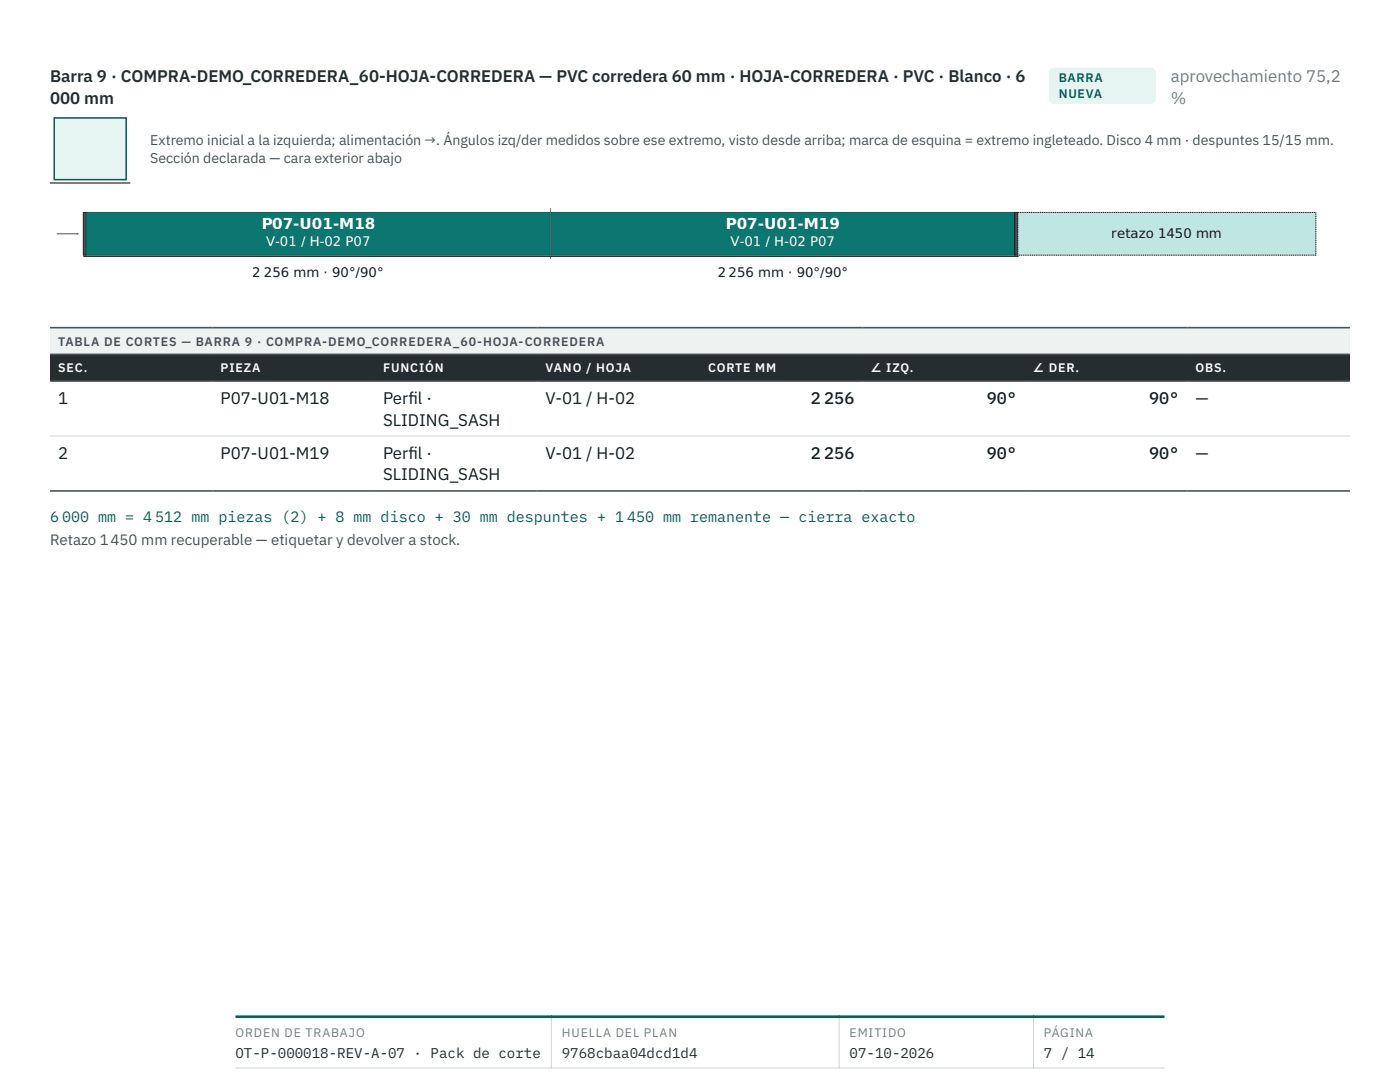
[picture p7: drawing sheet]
<svg xmlns="http://www.w3.org/2000/svg" width="279mm" height="216mm" viewBox="0 0 279 216" stroke-linecap="round" stroke-linejoin="round" font-family="sans-serif">
<defs><g id="words">
<g font-size="3.4" fill="#252d31">
<text x="10" y="16.4">Barra 9 · COMPRA-DEMO_CORREDERA_60-HOJA-CORREDERA — PVC corredera 60 mm · HOJA-CORREDERA · PVC · Blanco · 6</text>
<text x="10" y="20.8">000 mm</text>
</g>
<g font-size="3.4" fill="#727d82">
<text x="233.7" y="16.4">aprovechamiento 75,2</text>
<text x="233.7" y="20.8">%</text>
</g>
<g font-size="3.4" fill="#161c1f">
<text x="11.6" y="80.6">1</text>
<text x="44" y="80.6">P07-U01-M18</text>
<text x="76.5" y="80.6">Perf</text>
<text x="81.5" y="80.6">il ·</text>
<text x="108.9" y="80.6">V-01 / H-02</text>
<text x="161.8" y="80.6">2 256</text>
<text x="196.9" y="80.6">90°</text>
<text x="229.3" y="80.6">90°</text>
<text x="238.6" y="80.6">—</text>
<text x="76.5" y="85">SLIDING_SASH</text>
<text x="11.6" y="91.5">2</text>
<text x="44" y="91.5">P07-U01-M19</text>
<text x="76.5" y="91.5">Perf</text>
<text x="76.5" y="95.9">SLIDING_SASH</text>
<text x="81.5" y="91.5">il ·</text>
<text x="108.9" y="91.5">V-01 / H-02</text>
<text x="161.8" y="91.5">2 256</text>
<text x="196.9" y="91.5">90°</text>
<text x="229.3" y="91.5">90°</text>
<text x="238.6" y="91.5">—</text>
</g>
<g font-size="3" fill="#fcfdfc">
<text x="52.1" y="45.6">P07-U01-M18</text>
<text x="144.8" y="45.6">P07-U01-M19</text>
</g>
<text font-size="3" fill="#075f5a" x="10" y="104.2">6 000 mm = 4 512 mm piezas (2) + 8 mm disco + 30 mm despuntes + 1 450 mm remanente — cierra exacto</text>
<text font-size="3" fill="#465158" x="10" y="108.7">Retazo 1 450 mm recuperable — etiquetar y devolver a stock.</text>
<g font-size="2.8" fill="#465158">
<text x="30" y="28.9">Extremo inicial a la izquierda; alimentación →. Ángulos izq/der medidos sobre ese extremo, visto desde arriba; marca de esquina = extremo ingleteado. Disco 4 mm · despuntes 15/15 mm.</text>
<text x="30" y="32.6">Sección declarada — cara exterior abajo</text>
</g>
<g font-size="2.8" fill="#252d31">
<text x="47" y="211">OT-P-000018-REV-A-07 · Pack de corte</text>
<text x="112.1" y="211">9768cbaa04dcd1d4</text>
<text x="169.6" y="211">07-10-2026</text>
<text x="208.3" y="211">7 / 14</text>
</g>
<g font-size="2.7" fill="#161c1f">
<text x="221.9" y="47.5">retazo 1450 mm</text>
<text x="50.5" y="55.2">2</text>
<text x="52.7" y="55.2">256 mm · 90°/90°</text>
<text x="143.2" y="55.2">2</text>
<text x="145.4" y="55.2">256 mm · 90°/90°</text>
</g>
<g font-size="2.7" fill="#fcfdfc">
<text x="53.1" y="49">V-01 / H-02 P07</text>
<text x="145.8" y="49">V-01 / H-02 P07</text>
</g>
<g font-size="2.5" fill="#075f5a">
<text x="211.3" y="16.4">BARRA</text>
<text x="211.3" y="19.6">NUEVA</text>
</g>
<text font-size="2.5" fill="#465158" x="11.6" y="69">TABLA DE CORTES — BARRA 9 · COMPRA-DEMO_CORREDERA_60-HOJA-CORREDERA</text>
<g font-size="2.5" fill="#fcfdfc">
<text x="11.6" y="74.3">SEC.</text>
<text x="44" y="74.3">PIEZA</text>
<text x="76.5" y="74.3">FUNCIÓN</text>
<text x="108.9" y="74.3">VANO / HOJA</text>
<text x="141.3" y="74.3">CORTE MM</text>
<text x="173.7" y="74.3">∠ IZQ.</text>
<text x="206.1" y="74.3">∠ DER.</text>
<text x="238.6" y="74.3">OBS.</text>
</g>
<g font-size="2.5" fill="#727d82">
<text x="47" y="206.9">ORDEN DE TRABAJO</text>
<text x="112.1" y="206.9">HUELLA DEL PLAN</text>
<text x="169.6" y="206.9">EMITIDO</text>
<text x="208.3" y="206.9">PÁGINA</text>
</g>
</g></defs>
<path d="M209.3 13.5h21.4v7.2h-21.4z" fill="#e6f4f2"/>
<path d="M10 65.4h259.4v5.3h-259.4z" fill="#eef3f2"/>
<g fill="#252d31">
<path d="M10 70.7h32.4v5.3h-32.4z"/>
<path d="M42.4 70.7h32.5v5.3h-32.5z"/>
<path d="M74.9 70.7h32.4v5.3h-32.4z"/>
<path d="M107.3 70.7h32.4v5.3h-32.4z"/>
<path d="M139.7 70.7h32.4v5.3h-32.4z"/>
<path d="M172.1 70.7h32.5v5.3h-32.5z"/>
<path d="M204.5 70.7h32.5v5.3h-32.5z"/>
<path d="M237 70.7h32.4v5.3h-32.4z"/>
</g>
<path d="M10 87h259.4" fill="none" stroke="#cdd5d6" stroke-width=".2"/>
<path d="M10 65.4h259.4M10 70.7h259.4M10 76h259.4M10 98h259.4" fill="none" stroke="#465158" stroke-width=".32"/>
<path d="M10.8 23.5h14.4v12.3h-14.4z" fill="#e6f4f2" stroke="#075f5a" stroke-width=".31"/>
<path d="M10 36.7h16z" fill="#000" stroke="#b25e09" stroke-width=".62" stroke-linecap="butt"/>
<path d="M16.6 42.4h.6v8.5h-.6z" fill="#465158" stroke="#161c1f" stroke-width=".2"/>
<path d="M11.3 46.7h4.3z" fill="#000" stroke="#465158" stroke-width=".2"/>
<path d="M15.3 46.5l.4 .2-.4 .1z" fill="#465158"/>
<path d="M17.2 42.4h92.6v8.5h-92.6z" fill="#0b7770" stroke="#075f5a" stroke-width=".2"/>
<path d="M109.9 41.6v10.1" fill="none" stroke="#e56a32" stroke-width=".2"/>
<path d="M110 42.4h92.5v8.5h-92.5z" fill="#0b7770" stroke="#075f5a" stroke-width=".2"/>
<path d="M202.5 42.4h.6v8.5h-.6z" fill="#465158" stroke="#161c1f" stroke-width=".2"/>
<path d="M203.1 42.4h59.5v8.5h-59.5z" fill="#bfe6e0" stroke="#161c1f" stroke-width=".2" stroke-dasharray=".2 .1" stroke-linecap="butt"/>
<path d="M16.6 51.2h186.7z" fill="#000" stroke="#161c1f" stroke-width=".2"/>
<path d="M47 213.1h185.4M110 202.6v10.6M167.5 202.6v10.6M206.2 202.6v10.6" fill="none" stroke="#cdd5d6" stroke-width=".2"/>
<path d="M47 202.9h185.4" fill="none" stroke="#075f5a" stroke-width=".53"/>
<use href="#words"/>
</svg>
